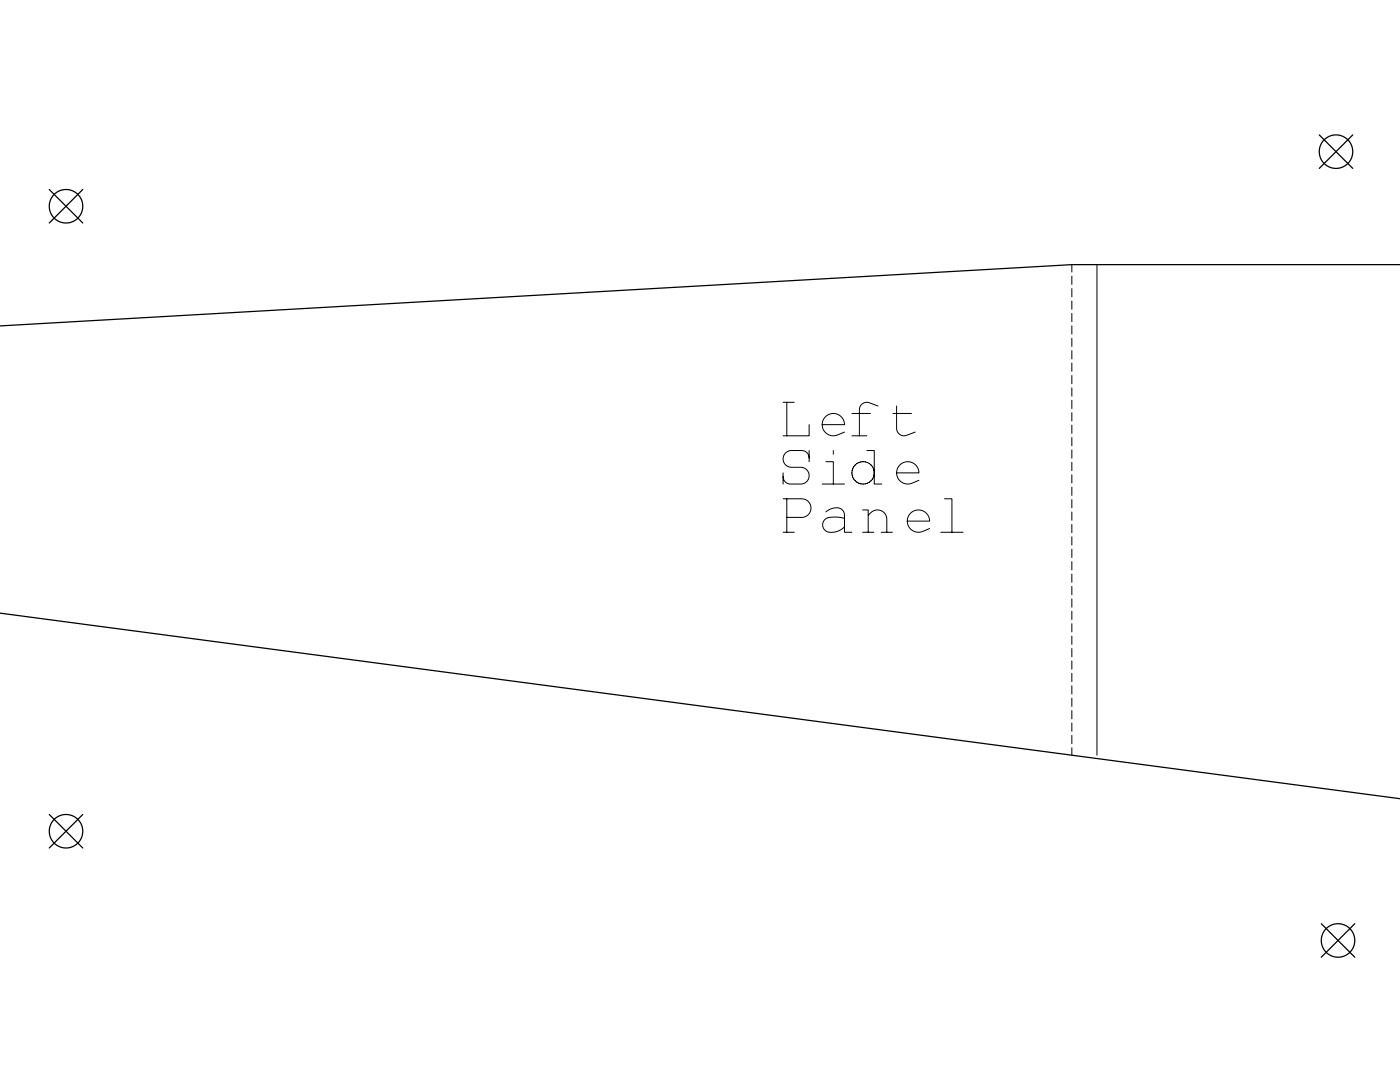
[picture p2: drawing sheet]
<svg xmlns="http://www.w3.org/2000/svg" width="279mm" height="216mm" viewBox="0 0 279 216" stroke-linecap="round" stroke-linejoin="round" font-family="sans-serif">
<g fill="none" stroke="#000" stroke-width=".25">
<path d="M9.8 37.8l6.7 6.7M16.5 37.8l-6.7 6.7M263.3 26.9l6.7 6.7M270 26.9l-6.7 6.7M279.4 52.8h-65.5l-214 12.2M-.1 122.3l279.5 37.1M9.8 162.5l6.7 6.7M16.5 162.5l-6.7 6.7M263.7 184.3l6.7 6.7M270.4 184.3l-6.7 6.7"/>
<circle cx="266.6" cy="30.3" r="3.3"/>
<circle cx="13.2" cy="41.2" r="3.3"/>
<circle cx="13.2" cy="165.9" r="3.3"/>
<circle cx="267" cy="187.7" r="3.3"/>
</g>
<g fill="none" stroke="#000" stroke-width=".2">
<path d="M213.9 52.8v1.5M213.9 55.1v1.7M213.9 57.6v1.6M218.9 52.8v97.9M213.9 60.1v1.6M213.9 62.5v1.7M213.9 65v1.7M213.9 67.5v1.6M213.9 70v1.6M213.9 72.4v1.7M213.9 74.9v1.7M213.9 77.4v1.6"/>
<path d="M213.9 79.9v1.6M156.3 99.5h3.7a1.86 1.86 0 0 1 1.9 1.9 1.86 1.86 0 0 1-1.9 1.8h-3M156.3 80.3h2.2M156.3 94.4v2.2M157 80.3v6.7M157 99.5v6.7M161.5 84.7v2.3h-5.2M161.5 91.4a1.49 1.49 0 0 0-1.5-1.5h-2a1.67 1.67 0 0 0-1.7 1.7 1.67 1.67 0 0 0 1.7 1.6h1.8a1.67 1.67 0 0 1 1.7 1.7 1.67 1.67 0 0 1-1.7 1.7h-2a1.49 1.49 0 0 1-1.5-1.5M161.5 89.9v2.2M164.1 84.7h4.4a2.23 2.23 0 0 0-2.5-2.2 2.23 2.23 0 0 0-1.8 2.8 2.23 2.23 0 0 0 3 1.5l1.3-.6M164.1 96.6h4.4M164.8 92.1h1.5v4.5"/>
<path d="M166.3 89.9v.7M170 87h3M170 82.5h3.7M173 89.9h1.5v6.7h1.5M175.2 81l-1.7-.6a1.49 1.49 0 0 0-2 1.4v5.2M178.2 82.5h3.7M178.9 81v4.5a1.49 1.49 0 0 0 2 1.4l1.7-.7M178.9 94.4h4.5a2.23 2.23 0 0 0-2.5-2.3 2.23 2.23 0 0 0-1.9 2.8 2.23 2.23 0 0 0 3 1.5l1.4-.6M188.5 99.5h1.5v6.7M213.9 82.3v1.7M213.9 84.8v1.7M213.9 87.3v1.7"/>
<path d="M213.9 89.8v1.6M213.9 92.3v1.6M213.9 94.7v1.7M213.9 97.2v1.7M213.9 99.7v1.6M156.3 106.2h2.2M164.8 102.1a2.4 2.4 0 0 1 3.5-.1l.2 .8v3.4h1.5M168.5 103.4a4.5 4.5 0 0 0-3.9 .2 1.55 1.55 0 0 0-.2 1.9 1.55 1.55 0 0 0 1.8 .7l1.4-.4 .9-.7M172.2 101.8h1.1v4.4M172.2 106.2h2.2M173.3 102.8l.6-.6a1.86 1.86 0 0 1 2-.3 1.86 1.86 0 0 1 1.1 1.7v2.6M175.9 106.2h2.2"/>
<path d="M181.1 104h4.4a2.23 2.23 0 0 0-2.5-2.2 2.23 2.23 0 0 0-1.9 2.8 2.23 2.23 0 0 0 3.1 1.4l1.3-.5M187.8 106.2h4.4M213.9 102.2v1.6M213.9 104.6v1.7M213.9 107.1v1.7M213.9 109.6v1.6M213.9 112.1v1.6M213.9 114.5v1.7M213.9 117v1.7M213.9 119.5v1.6M213.9 122v1.6M213.9 124.5v1.6"/>
<path d="M213.9 126.9v1.7M213.9 129.4v1.7M213.9 131.9v1.6M213.9 134.4v1.6M213.9 136.8v1.7M213.9 139.3v1.7M213.9 141.8v1.6M213.9 144.3v1.6M213.9 146.7v1.7M213.9 149.2v1.5"/>
<circle cx="172.3" cy="94.4" r="2.23"/>
</g>
</svg>
